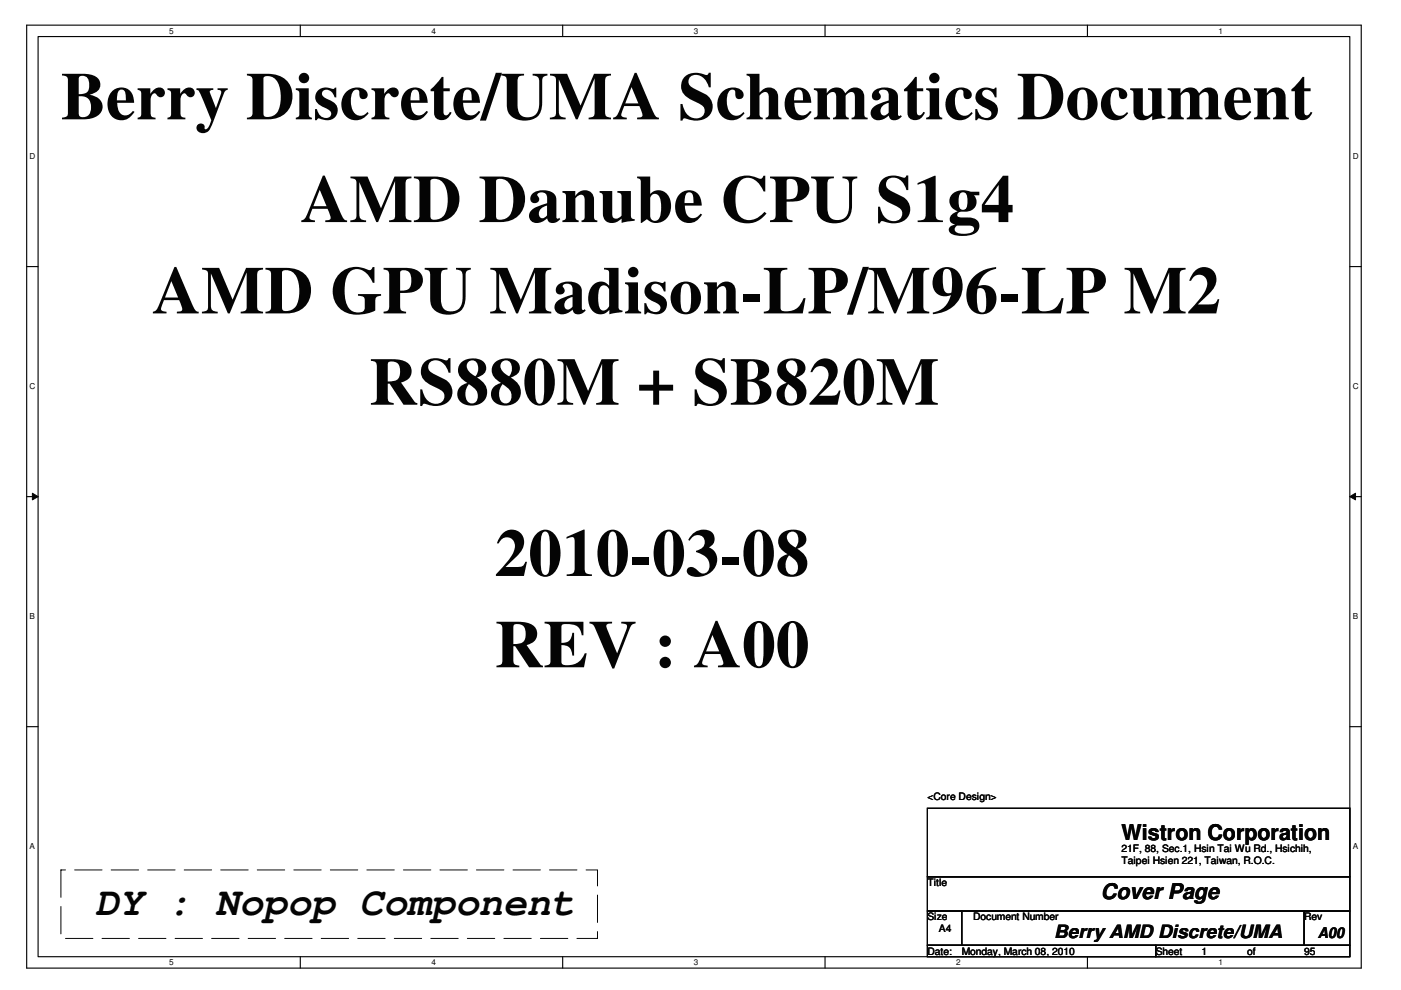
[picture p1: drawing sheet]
<svg xmlns="http://www.w3.org/2000/svg" width="297mm" height="210mm" viewBox="0 0 297 210" stroke-linecap="round" stroke-linejoin="round" font-family="sans-serif">
<defs><g id="words">
<g font-size="14.3" fill="#040503">
<text x="12.9" y="25.3">Berry Discrete/UMA Schematics Document</text>
<text x="63.7" y="47.1">AMD Danube CPU S1g4</text>
<text x="32.3" y="66.4">AMD GPU Madison-LP/M96-LP M2</text>
<text x="78.3" y="85.8">RS880M + SB820M</text>
<text x="104.9" y="122.1">2010-03-08</text>
<text x="104.9" y="141.5">REV : A00</text>
</g>
<text font-size="8.5" fill="#040503" x="20.2" y="194">DY : Nopop Component</text>
<g font-size="4.6" fill="#040503">
<text x="237.8" y="178.1">Wistron Corporation</text>
<text x="233.4" y="190.6">Cover Page</text>
</g>
<text font-size="3.9" fill="#040503" x="223.5" y="198.9">Berry AMD Discrete/UMA</text>
<text font-size="3.1" fill="#040503" x="279.4" y="199">A00</text>
<g font-size="2.2" fill="#040503">
<text x="196.6" y="169.7">&lt;Core Design&gt;</text>
<text x="237.8" y="180.6">21F, 88, Sec.1, Hsin Tai Wu Rd., Hsichih,</text>
<text x="237.8" y="183.2">Taipei Hsien 221, Taiwan, R.O.C.</text>
<text x="196.6" y="187.9">Title</text>
<text x="196.6" y="195.1">Size</text>
<text x="199.1" y="197.6">A4</text>
<text x="206.3" y="195.1">Document Number</text>
<text x="276.5" y="195.1">Rev</text>
<text x="196.6" y="202.4">Date:</text>
<text x="203.9" y="202.4">Monday, March 08, 2010</text>
<text x="245" y="202.4">Sheet</text>
<text x="254.7" y="202.4">1</text>
<text x="264.4" y="202.4">of</text>
<text x="276.5" y="202.4">95</text>
</g>
<g font-size="1.7" fill="#040503">
<text x="35.9" y="7.1">5</text>
<text x="91.5" y="7.1">4</text>
<text x="147.1" y="7.1">3</text>
<text x="202.7" y="7.1">2</text>
<text x="258.4" y="7.1">1</text>
<text x="6.3" y="33.7">D</text>
<text x="286.8" y="33.7">D</text>
<text x="6.3" y="82.4">C</text>
<text x="286.8" y="82.4">C</text>
<text x="6.3" y="131.2">B</text>
<text x="286.8" y="131.2">B</text>
<text x="6.3" y="180">A</text>
<text x="286.8" y="180">A</text>
<text x="35.9" y="204.6">5</text>
<text x="91.5" y="204.6">4</text>
<text x="147.1" y="204.6">3</text>
<text x="202.7" y="204.6">2</text>
<text x="258.4" y="204.6">1</text>
</g>
</g></defs>
<path d="M5.7 5.3h282.9v200h-282.9zM8.1 7.8h278.1v195h-278.1z" fill="none" stroke="#040503" stroke-width=".24"/>
<g fill="#fff">
<path d="M35.9 5.6h.9v1.9h-.9z"/>
<path d="M35.9 203.1h.9v1.9h-.9z"/>
</g>
<path d="M63.7 5.3v2.5M63.7 202.8v2.5" fill="none" stroke="#040503" stroke-width=".24"/>
<g fill="#fff">
<path d="M91.5 5.6h.9v1.9h-.9z"/>
<path d="M91.5 203.1h.9v1.9h-.9z"/>
</g>
<path d="M119.3 5.3v2.5M119.3 202.8v2.5" fill="none" stroke="#040503" stroke-width=".24"/>
<g fill="#fff">
<path d="M147.1 5.6h.9v1.9h-.9z"/>
<path d="M147.1 203.1h.9v1.9h-.9z"/>
</g>
<path d="M174.9 5.3v2.5M174.9 202.8v2.5" fill="none" stroke="#040503" stroke-width=".24"/>
<g fill="#fff">
<path d="M202.7 5.6h.9v1.9h-.9z"/>
<path d="M202.7 203.1h.9v1.9h-.9z"/>
</g>
<path d="M230.6 5.3v2.5M230.6 202.8v2.5" fill="none" stroke="#040503" stroke-width=".24"/>
<g fill="#fff">
<path d="M258.4 5.6h.9v1.9h-.9z"/>
<path d="M258.4 203.1h.9v1.9h-.9z"/>
<path d="M6.3 32.1h1.2v1.9h-1.2z"/>
<path d="M286.8 32.1h1.2v1.9h-1.2z"/>
<path d="M6.3 80.9h1.2v1.9h-1.2z"/>
<path d="M286.8 80.9h1.2v1.9h-1.2z"/>
</g>
<path d="M5.7 56.5h2.4M286.2 56.5h2.4" fill="none" stroke="#040503" stroke-width=".24"/>
<g fill="#fff">
<path d="M6.3 129.7h1.1v1.9h-1.1z"/>
<path d="M286.8 129.7h1.1v1.9h-1.1z"/>
</g>
<path d="M5.7 105.3h2.4M286.2 105.3h2.4" fill="none" stroke="#040503" stroke-width=".24"/>
<path d="M6.9 104.6l1.2 .7-1.2 .7z" fill="#040503"/>
<path d="M6.9 104.6l1.2 .7-1.2 .7z" fill="none" stroke="#040503" stroke-width=".21"/>
<path d="M286.2 105.3l1.2-.7v1.4z" fill="#040503"/>
<path d="M286.2 105.3l1.2-.7v1.4z" fill="none" stroke="#040503" stroke-width=".21"/>
<g fill="#fff">
<path d="M6.3 178.4h1.1v1.9h-1.1z"/>
<path d="M286.8 178.4h1.1v1.9h-1.1z"/>
</g>
<path d="M5.7 154.1h2.4M286.2 154.1h2.4M196.6 171.4h89.6v14.5h-89.6zM196.6 185.9h89.6v7.3h-89.6zM196.6 193.2h7.3v7.2h-7.3zM203.9 193.2h72.6v7.2h-72.6zM276.5 193.2h9.7v7.2h-9.7zM196.6 200.4h48.4v2.4h-48.4zM245 200.4h41.2v2.4h-41.2z" fill="none" stroke="#040503" stroke-width=".24"/>
<path d="M12.9 184.4h113.8v14.6h-113.8z" fill="none" stroke="#040503" stroke-width=".21" stroke-dasharray="5.8 1.9"/>
<use href="#words"/>
</svg>
